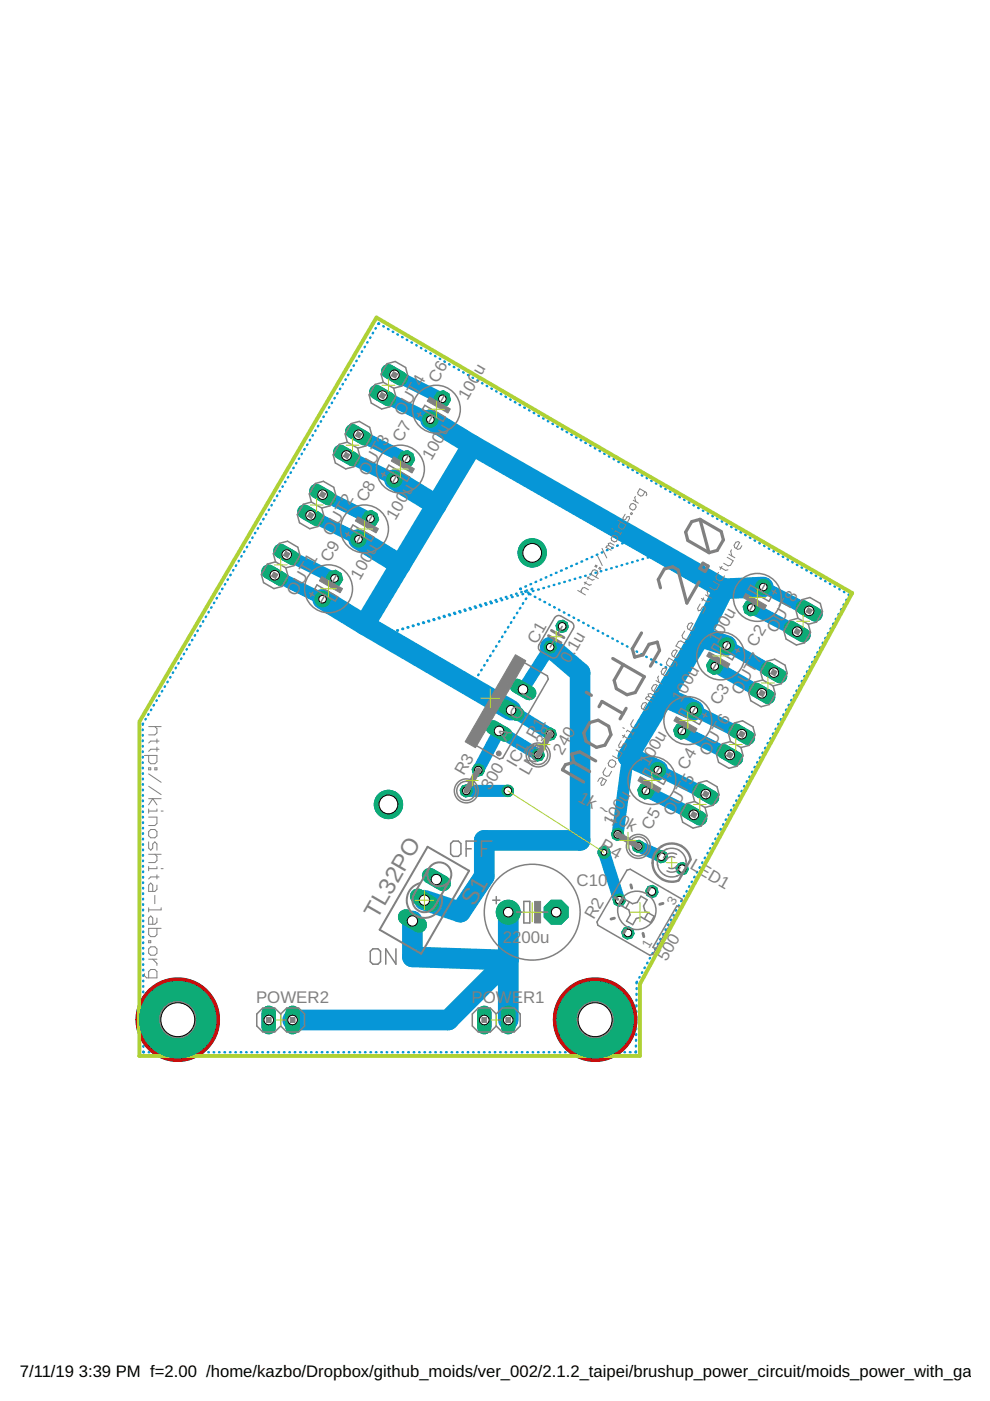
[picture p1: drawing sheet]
<svg xmlns="http://www.w3.org/2000/svg" width="210mm" height="297mm" viewBox="0 0 210 297" stroke-linecap="round" stroke-linejoin="round" font-family="sans-serif">
<defs><g id="words">
<g font-size="5" fill="#808080">
<text x="80" y="195" transform="rotate(-60 80 195)">TL32PO</text>
<text x="100.6" y="192.3" transform="rotate(-60 100.6 192.3)">S1</text>
</g>
<g font-size="3.6" fill="#808080">
<text x="92.7" y="81.3" transform="rotate(-60 92.7 81.3)">C6</text>
<text x="85.6" y="88.5" transform="rotate(-60 85.6 88.5)">OUT4</text>
<text x="99.1" y="85" transform="rotate(-60 99.1 85)">10 u</text>
<text x="85.1" y="94" transform="rotate(-60 85.1 94)">C7</text>
<text x="78" y="101.2" transform="rotate(-60 78 101.2)">OUT3</text>
<text x="91.5" y="97.7" transform="rotate(-60 91.5 97.7)">10 u</text>
<text x="77.5" y="106.7" transform="rotate(-60 77.5 106.7)">C8</text>
<text x="70.3" y="113.9" transform="rotate(-60 70.3 113.9)">OUT2</text>
<text x="83.9" y="110.4" transform="rotate(-60 83.9 110.4)">10 u</text>
<text x="69.9" y="119.4" transform="rotate(-60 69.9 119.4)">C9</text>
<text x="76.3" y="123.1" transform="rotate(-60 76.3 123.1)">10 u</text>
<text x="62.7" y="126.6" transform="rotate(-60 62.7 126.6)">OUT1</text>
<text x="113.7" y="136.7" transform="rotate(-60 113.7 136.7)">C1</text>
<text x="152.2" y="136.6" transform="rotate(-60 152.2 136.6)">10 u</text>
<text x="160.3" y="137.3" transform="rotate(-60 160.3 137.3)">C2</text>
<text x="164.5" y="134.4" transform="rotate(-60 164.5 134.4)">OUT8</text>
<text x="120.8" y="140.7" transform="rotate(-60 120.8 140.7)">0.1u</text>
<text x="144.4" y="149" transform="rotate(-60 144.4 149)">10 u</text>
<text x="152.5" y="149.7" transform="rotate(-60 152.5 149.7)">C3</text>
<text x="157" y="147.5" transform="rotate(-60 157 147.5)">OUT7</text>
<text x="109.9" y="153" transform="rotate(-60 109.9 153)">O I</text>
<text x="107.4" y="157.3" transform="rotate(-60 107.4 157.3)">A</text>
<text x="116.5" y="156.7" transform="rotate(-60 116.5 156.7)">8</text>
<text x="119.2" y="160.2" transform="rotate(-60 119.2 160.2)">240</text>
<text x="150.2" y="160.6" transform="rotate(-60 150.2 160.6)">OUT6</text>
<text x="98.3" y="164.5" transform="rotate(-60 98.3 164.5)">R3</text>
<text x="104" y="167.8" transform="rotate(-60 104 167.8)">30</text>
<text x="109.3" y="162.9" transform="rotate(-60 109.3 162.9)">IC1 R1</text>
<text x="112.1" y="164.5" transform="rotate(-60 112.1 164.5)">LM3</text>
<text x="137.5" y="162.7" transform="rotate(-60 137.5 162.7)">10 u</text>
<text x="145.5" y="163.5" transform="rotate(-60 145.5 163.5)">C4</text>
<text x="122.4" y="169.7" transform="rotate(30 122.4 169.7)">1k ~ 10k</text>
<text x="142.6" y="173.3" transform="rotate(-60 142.6 173.3)">OUT5</text>
<text x="127" y="179.9" transform="rotate(30 127 179.9)">R4</text>
<text x="129.9" y="175.4" transform="rotate(-60 129.9 175.4)">10 u</text>
<text x="137.9" y="176.2" transform="rotate(-60 137.9 176.2)">C5</text>
<text x="146.1" y="184.1" transform="rotate(30 146.1 184.1)">LED1</text>
<text x="122.2" y="187.9">C10</text>
<text x="125.9" y="195.1" transform="rotate(-60 125.9 195.1)">R2</text>
<text x="106.6" y="199.9">2</text>
<text x="108.6" y="199.9">200u</text>
<text x="141.3" y="203.9" transform="rotate(-60 141.3 203.9)">50</text>
<text x="54.3" y="212.6">POWER2</text>
<text x="100" y="212.6">POW</text>
<text x="108.5" y="212.6">ER1</text>
</g>
<g font-size="3.5">
<text x="4.2" y="291.8">7/11/19</text>
<text x="16.7" y="291.8">3:39 PM f=2.00 /home/kazbo/Dropbox/github_moids/ver_002/2.1.2_taipei/brushup_power_circuit/moids_power_with_garba</text>
</g>
<g font-size="2.8" fill="#808080">
<text x="142.9" y="192" transform="rotate(-60 142.9 192)">3</text>
<text x="137.6" y="201.3" transform="rotate(-60 137.6 201.3)">1</text>
</g>
</g></defs>
<path d="M78.5 201.7l.6-.5h1l.6 .5v2.2l-.6 .5h-1l-.6-.5zM83.9 201.2v3.2l-2.1-3.2v3.2" fill="none" stroke="#808080" stroke-width=".32"/>
<g fill="#0696d7" stroke="#0696d7" stroke-width=".21">
<path d="M120.1 209.7a8.9 8.9 0 0 1 13.8 2.2 8.9 8.9 0 0 1-5.5 12.9 8.9 8.9 0 0 1-11.1-8.6h5.6a3.3 3.3 0 0 1 4.8-2.9 3.3 3.3 0 0 1 .3 5.6 3.3 3.3 0 0 1-5.1-2.3v-.4h-5.6a8.9 8.9 0 0 1 2.8-6.5z" fill-rule="evenodd"/>
<path d="M31.6 209.7a8.9 8.9 0 0 1 13.8 2.2 8.9 8.9 0 0 1-5.5 12.9 8.9 8.9 0 0 1-11.1-8.6h5.6a3.3 3.3 0 0 1 4.8-2.9 3.3 3.3 0 0 1 .4 5.7 3.3 3.3 0 0 1-5.2-2.4v-.4h-5.6a8.9 8.9 0 0 1 2.8-6.5z" fill-rule="evenodd"/>
<path d="M120.6 210.3a8.1 8.1 0 0 1 12.7 2 8.1 8.1 0 0 1-5.1 11.8 8.1 8.1 0 0 1-10.2-7.9h4.1a4.1 4.1 0 0 1 5.8-3.7 4.1 4.1 0 0 1 .8 6.9 4.1 4.1 0 0 1-6.5-2.3l-.1-.9h-4.1a8.2 8.2 0 0 1 2.6-5.9z" fill-rule="evenodd"/>
<path d="M32.1 210.3a8.1 8.1 0 0 1 12.7 2 8.1 8.1 0 0 1-5.1 11.8 8.1 8.1 0 0 1-10.1-7.9h4a4.1 4.1 0 0 1 6-3.5 4.1 4.1 0 0 1 .3 6.9 4.1 4.1 0 0 1-6.2-2.9l-.1-.5h-4a8 8 0 0 1 2.5-5.9z" fill-rule="evenodd"/>
</g>
<g fill="none" stroke="#0696d7" stroke-width="2.5">
<path d="M83.6 79.5l10.2 5.1M73.5 96.6l10.1 5.1M76 92.2l10.2 5.1M81.1 83.9l10.1 5.1M60.8 117.6l10.1 5M65.8 109.3l10.2 5M68.4 104.9l10.1 5.1M58.3 122l10.1 5M116.6 137.2l-5.7 9M154.1 136.9l10 5.7M159.3 128.9l9.7 5M161.8 124.5l9.8 5"/>
<path d="M108.4 150.6l8.2 5.1M144.6 155l10.1 5.1M147.1 150.6l10.2 5.1M151.5 141.3l10 5.7M98.9 167.7h8.8M114.1 160.1l-8.3-5.1-4.4 8.3M133.1 160.4l-2.1 16.5M135.3 179.5l4.9 2.1M136.9 167.7l10.2 5.1M139.5 163.3l10.1 5.1M128.1 180.7l3.2 10.2"/>
</g>
<g fill="none" stroke="#0696d7" stroke-width=".51">
<path d="M73.9 79.4l-.1 .1M74.5 78.4l-.1 .1M75 77.5v.1M75.6 76.5l-.1 .1M76.2 75.5l-.1 .1M76.8 74.5l-.1 .1M77.4 73.5l-.1 .1M77.9 72.5v.1M78.5 71.5v.1M79.1 70.5l-.1 .2M79.7 69.6l-.1 .1M80.4 68.6l-.2 .1"/>
<path d="M81.3 69.2h.1M82.3 69.7l.1 .1M83.2 70.3l.2 .1M84.2 70.9l.2 .1M85.2 71.5h.2M86.2 72l.2 .1M87.2 72.6l.2 .1M88.2 73.2l.1 .1M89.2 73.8h.1M90.2 74.3l.1 .1M91.2 74.9l.1 .1M92.2 75.5h.1"/>
<path d="M93.2 76.1h.1M94.2 76.6l.1 .1M95.2 77.2l.1 .1M96.2 77.8l.1 .1M97.2 78.4h.1M98.2 78.9l.1 .1M99.2 79.5l.1 .1M62.3 99.2l-.1 .1M62.8 98.2v.1M63.4 97.2v.1M64 96.2l-.1 .1M64.6 95.2l-.1 .1"/>
<path d="M65.2 94.2l-.1 .1M65.7 93.2v.1M66.3 92.3v.1M66.9 91.3l-.1 .1M67.5 90.3l-.1 .1M68.1 89.3l-.1 .1M68.6 88.3v.1M69.2 87.3v.1M69.8 86.3l-.1 .1M70.4 85.3l-.1 .2M71 84.4l-.1 .1M71.6 83.4l-.1 .1"/>
<path d="M72.1 82.4v.1M72.7 81.4l-.1 .1M73.3 80.4l-.1 .1M96.9 99.3l-.1 .1M97.5 98.3l-.1 .1M98.2 97.3l-.1 .2M98.8 96.3l-.1 .2M99.5 95.4l-.1 .1M100.2 80.1h.1M100.3 94.4l-.2 .1M101.2 95h.1M101.2 80.6l.1 .1"/>
<path d="M102.2 95.5l.1 .1M102.2 81.2l.1 .1M103.2 96.1l.1 .1M103.2 81.8l.1 .1M104.2 82.4h.1M104.2 96.6l.1 .1M105.2 83h.1M105.2 97.2l.1 .1M106.2 83.5l.1 .1M106.2 97.8l.1 .1M107.2 84.1l.1 .1M107.2 98.4h.2"/>
<path d="M108.2 84.7l.1 .1M108.2 98.9l.2 .1M109.2 85.3h.1M109.2 99.5l.2 .1M110.2 85.8l.1 .1M111.1 86.4l.2 .1M112.2 87h.1M113.2 87.5l.1 .1M114.2 88.1l.1 .1M115.1 88.7l.2 .1M116.1 89.3h.1M117.1 89.9h.1"/>
<path d="M118.1 90.4l.2 .1M119.1 91l.2 .1M120.1 91.6l.1 .1M121.1 92.2h.1M122.1 92.7l.1 .1M123.1 93.3l.1 .1M124.1 93.9h.1M125.1 94.4l.1 .1M126.1 95l.1 .1M127.1 95.6l.1 .1M128.1 96.2h.1M129.1 96.8h.1"/>
<path d="M130.1 97.3l.1 .1M131.1 97.9l.1 .1M132.1 98.5h.1M133.1 99l.1 .1M134.1 99.6l.1 .1M50.1 119.9l-.1 .1M50.7 118.9l-.1 .1M51.2 117.9v.1M51.8 116.9v.1M52.4 115.9l-.1 .1M53 114.9l-.1 .2M53.6 114l-.1 .1"/>
<path d="M54.1 113v.1M54.7 112v.1M55.3 111l-.1 .1M55.9 110l-.1 .1M56.5 109l-.1 .1M57 108v.1M57.6 107.1v.1M58.2 106.1l-.1 .1M58.8 105.1l-.1 .1M59.4 104.1l-.1 .1M59.9 103.1v.1M60.5 102.1v.1"/>
<path d="M61.1 101.1l-.1 .1M61.7 100.1l-.1 .2M83.2 119.8l-.1 .2M83.8 118.9l-.1 .1M84.5 117.9l-.1 .1M85.1 116.9l-.1 .1M85.8 115.9l-.1 .1M86.4 114.9l-.1 .2M87.1 113.9l-.1 .2M87.7 113v.1M88.4 112l-.1 .1M89 111v.1"/>
<path d="M89.7 110l-.1 .2M90.4 109.1l-.1 .1M91 108.1l-.1 .1M91.7 107.1l-.1 .1M92.3 106.1l-.1 .2M93 105.1l-.1 .2M93.6 104.2l-.1 .1M94.3 103.2l-.1 .1M94.9 102.2l-.1 .1M95.6 101.2l-.1 .2M96.2 100.2l-.1 .2M110.3 100.1h.1"/>
<path d="M111.3 100.6l.1 .1M112.3 101.2l.1 .1M113.3 101.8l.1 .1M114.3 102.3l.1 .1M115.3 102.9l.1 .1M116.3 103.5l.2 .1M117.3 104.1h.2M118.4 104.6l.1 .1M119.4 105.2l.1 .1M120.4 105.8h.1M121.3 120h-.2M121.4 106.3l.1 .1"/>
<path d="M122.3 119.5l-.1 .1M122.4 106.9l.1 .1M123.4 107.5h.1M123.4 119l-.1 .1M124.4 108.1h.2M124.5 118.5l-.1 .1M125.5 108.6l.1 .1M125.6 118l-.2 .1M126.5 109.2l.1 .1M126.7 117.6h-.2M127.5 109.7l.1 .1M127.7 117.1l-.1 .1"/>
<path d="M128.5 110.3l.1 .1M128.8 116.6l-.1 .1M129.5 110.9l.1 .1M129.9 116.1l-.1 .1M130.5 111.5h.1M131 115.7h-.2M131.5 112l.2 .1M131.9 119.8h-.1M132.1 115.2h-.2M132.5 112.6l.2 .1M133 114.8h.3M133 119.5h-.1"/>
<path d="M133.5 113.2h.2M134.1 119.2h-.1M134.2 115.2l.2 .1M134.6 113.7l.1 .1M135.1 100.2l.1 .1M135.2 118.9h-.1M135.3 115.8h.1M135.6 114.3l.1 .1M136.1 100.8h.1M136.3 118.5l-.1 .1M136.3 116.3l.2 .1M136.6 114.9l.1 .1"/>
<path d="M137.1 101.3l.1 .1M137.4 116.8l.1 .1M137.5 118.2h-.2M137.6 115.4l.1 .1M138.1 101.9l.1 .1M138.5 117.3l.1 .1M138.6 117.9h-.2M138.6 116l.1 .1M139.1 102.5l.1 .1M139.5 117.9h.2M139.6 116.6l.1 .1M139.7 117.6h-.2"/>
<path d="M140.1 103.1h.1M140.6 118.4l.1 .1M140.6 117.2h.2l-.2 .1M141.1 103.7h.1M141.6 118.9l.2 .1M142 104.2l.2 .1M142.7 119.5h.2M143 104.8l.2 .1M143.8 120l.1 .1M144 105.4h.2M145 105.9l.2 .1M146 106.5l.2 .1"/>
<path d="M147 107.1l.2 .1M148 107.7h.1M149 108.2l.1 .1M150 108.8l.1 .1M151 109.4l.1 .1M152 110h.1M153 110.5l.1 .1M154 111.1l.1 .1M155 111.7l.1 .1M156 112.3h.1M157 112.8l.1 .1M158 113.4l.1 .1"/>
<path d="M159 114l.1 .1M160 114.6h.1M161 115.1l.1 .1M162 115.7l.1 .1M163 116.3l.1 .1M164 116.9h.1M165 117.4l.1 .1M166 118l.1 .1M167 118.6l.1 .1M168 119.2h.1M169 119.7l.1 .1M38.5 139.6l-.1 .1"/>
<path d="M39 138.6v.1M39.6 137.6v.1M40.2 136.6l-.1 .2M40.8 135.7l-.1 .1M41.4 134.7l-.1 .1M41.9 133.7v.1M42.5 132.7v.1M43.1 131.7l-.1 .1M43.7 130.7l-.1 .1M44.3 129.7l-.1 .2M44.9 128.8l-.1 .1M45.4 127.8v.1"/>
<path d="M46 126.8l-.1 .1M46.6 125.8l-.1 .1M47.2 124.8l-.1 .1M47.8 123.8l-.1 .1M48.3 122.8v.1M48.9 121.9l-.1 .1M49.5 120.9l-.1 .1M79.8 126.1v.2M79.8 127.3v.3M79.8 128.6v.2M79.8 129.8v.2M79.8 131.1v.2"/>
<path d="M79.8 132.3v.2M79.8 133.5v.3M79.8 134.8v.2M79.8 135l.2 .1M79.9 124.7l-.1 .4M79.9 135h-.1M80.6 123.7l-.1 .2M80.9 135.5l.1 .1M81.1 134.6l-.2 .1M81.2 122.8l-.1 .1M81.9 121.8l-.1 .1M81.9 136.1h.2"/>
<path d="M82.1 134.3h-.1M82.2 134.3l-.2 .1M82.5 120.8l-.1 .1M83 136.6l.2 .1M83.2 134h-.1M83.3 134h-.2M84.1 137.1l.1 .1M84.3 133.6h-.1M84.4 133.7h-.2M85.1 137.7h.2M85.4 133.3h-.1M85.5 133.3l-.2 .1"/>
<path d="M86.2 138.2l.1 .1M86.5 132.9l-.1 .1M86.6 133l-.1 .1M87.2 138.7l.2 .1M87.6 132.6l-.1 .1M87.7 132.7l-.1 .1M88.3 139.3h.2M88.7 132.3h-.1M88.8 132.4h-.1M89.4 139.8h.1M89.8 131.9l-.1 .1M89.9 132.1h-.1"/>
<path d="M90.9 131.6h-.1M91 131.7l-.1 .1M92 131.3h-.1M92.1 131.4l-.1 .1M93.1 130.9l-.1 .1M93.2 131.1h-.1M94.2 130.6h-.1M94.3 130.8h-.1M95.3 130.2l-.1 .1M95.4 130.5h-.1M96.4 129.9h-.1M96.5 130.1l-.1 .1"/>
<path d="M97.5 129.6h-.1M97.6 129.8h-.1M98.6 129.2l-.1 .1M98.7 129.5h-.1M99.7 128.9h-.2M99.9 129.2h-.2M100.8 128.6h-.2M101 128.8l-.2 .1M101.9 128.2h-.2M102.1 128.5h-.2M103 127.9h-.2M103.2 128.2h-.2"/>
<path d="M103.4 140l-.1 .1M104 139l-.1 .1M104.1 127.6h-.2M104.3 127.9h-.2M104.6 138l-.1 .1M105.2 127.2l-.2 .1M105.3 136.9l-.1 .2M105.4 127.6h-.1M105.9 135.9l-.1 .2M106.3 126.9h-.2M106.5 127.2l-.1 .1M106.5 134.9l-.1 .2"/>
<path d="M107.2 133.9l-.1 .2M107.4 126.5l-.2 .1M107.6 126.9h-.1M107.8 132.9l-.1 .2M108.4 131.9l-.1 .2M108.5 126.2h-.2M108.7 126.6h-.1M109.1 130.9l-.1 .1M109.5 125.9h-.1M109.7 129.9l-.1 .1M109.8 126.3h-.1M110.3 128.9l-.1 .1"/>
<path d="M110.4 124.8h-.1l.1 .1M110.6 125.5l-.1 .1M110.9 125.9l-.1 .1M110.9 127.9l-.1 .1M111.3 125.4l.2 .1M111.5 124.3l-.1 .1M111.6 126.9l-.1 .1M111.7 125.2h-.1M112 125.6h-.1M112.2 125.9l-.1 .1M112.4 126h.1M112.6 123.8l-.1 .1"/>
<path d="M112.7 124.9l.1-.1-.1 .2M113.1 125.3h-.1M113.4 126.5l.1 .1M113.7 123.3l-.2 .1M114.2 125h-.1M114.4 127.1h.1M114.8 122.9h-.2M115.3 124.7h-.1M115.4 127.6l.2 .1M115.8 122.4h-.1M116.4 124.3l-.1 .1M116.5 128.2h.1"/>
<path d="M116.9 121.9l-.1 .1M117.5 128.7l.1 .1M117.5 124h-.1M118 121.4l-.1 .1M118.5 129.3h.1M118.7 123.7h-.2M119.1 120.9l-.2 .1M119.5 129.8l.2 .1M119.8 123.4h-.2M120.2 120.5h-.2M120.6 130.4l.1 .1M120.9 123l-.2 .1"/>
<path d="M121.6 130.9l.1 .1M122 122.7h-.2M122.6 131.5l.2 .1M123.1 122.4h-.2M123.7 132l.1 .1M124.2 122.1h-.1M124.7 132.6l.1 .1M125.3 121.8h-.1M125.7 133.1l.1 .1M126.4 121.4l-.1 .1M126.7 133.7l.2 .1M127.5 121.1h-.1"/>
<path d="M127.8 134.3h.1M128.6 120.8h-.1M128.8 134.8l.1 .1M129.7 120.5h-.1M129.8 135.4h.1M130.8 120.1l-.1 .1M130.9 135.9l.1 .1M131.9 136.5h.1M132.9 137l.1 .1M133.9 137.6h.1M135 138.1l.1 .1M136 138.7h.1"/>
<path d="M137 139.2l.1 .1M138 139.8h.2M144.8 120.5l.2 .1M145.2 139.4l-.1 .1M145.8 138.3l-.1 .2M145.9 121.1h.1M146.3 137.3v.1M146.9 136.2v.2M146.9 121.6l.2 .1M147.5 135.2l-.1 .2M148 122.1l.1 .1M148.1 134.2l-.1 .1"/>
<path d="M148.7 133.1l-.1 .2M149.1 122.6l.1 .1M149.3 132.1l-.1 .1M149.9 131.1l-.1 .1M150.1 123.2l.2 .1M150.5 130l-.1 .2M151.1 129l-.1 .2M151.2 123.7l.1 .1M151.7 128l-.1 .1M152.3 124.2l.1 .1M152.3 126.9l-.1 .2M152.9 125.9l-.1 .1"/>
<path d="M153.3 124.8h.2l-.1 .2M169.9 120.3l.2 .1M170.9 120.9h.2M171.9 121.5h.2M172.8 139.3l-.1 .1M172.9 122l.2 .1M173.4 138.3l-.1 .1M173.9 122.6l.2 .1M173.9 137.3v.1M174.5 136.2l-.1 .2M174.9 123.2l.1 .1M175 135.2v.2"/>
<path d="M175.6 134.2l-.1 .1M175.9 123.8h.1M176.1 133.2v.1M176.7 132.2l-.1 .1M176.9 124.3l.1 .1M177.2 131.2v.1M177.8 130.2l-.1 .1M177.9 124.9l.1 .1M178.4 129.2l-.1 .1M178.9 125.5l.1 .1M178.9 128.1v.2M179.5 127.1l-.1 .2"/>
<path d="M179.9 126.1l.1 .2M30.3 154.7v.1M30.3 155.8v.2M30.3 157v.1M30.3 158.2v.1M30.3 159.3v.1M30.3 153.4v.3M30.9 152.4l-.1 .1M31.5 151.4l-.1 .2M32.1 150.5l-.1 .1M32.6 149.5v.1M33.2 148.5v.1"/>
<path d="M33.8 147.5l-.1 .1M34.4 146.5l-.1 .1M35 145.5l-.1 .1M35.6 144.5l-.1 .2M36.1 143.6v.1M36.7 142.6l-.1 .1M37.3 141.6l-.1 .1M37.9 140.6l-.1 .1M90.4 140.3l.2 .1M91.5 140.8l.2 .1M92.6 141.4l.1 .1M93.6 141.9l.2 .1"/>
<path d="M94.7 142.4l.1 .1M95.7 143h.2M96.8 143.5l.2 .1M97.9 144l.1 .1M98.9 144.5l.2 .1M100.2 145l-.1 .2-.1-.1M100.9 144l-.1 .1M101.5 143l-.1 .2M102.1 142l-.1 .1M102.7 141v.1M139.1 140.3l.1 .1M140.1 140.9l.1 .1"/>
<path d="M141.1 141.4l.1 .1M142.1 142l.2 .1M143.4 142.5l-.1 .1h-.1M144 141.4l-.1 .2M144.6 140.4l-.1 .1M161.7 159.6l-.1 .1M162.3 158.5l-.1 .2M162.8 157.5v.1M163.4 156.5l-.1 .1M163.9 155.5v.1M164.5 154.5l-.1 .1M165 153.5v.1"/>
<path d="M165.6 152.5l-.1 .1M166.2 151.4l-.1 .2M166.7 150.4l-.1 .2M167.3 149.4l-.1 .1M167.8 148.4l-.1 .1M168.4 147.4l-.1 .1M168.9 146.4v.1M169.5 145.4l-.1 .1M170 144.4v.1M170.6 143.3l-.1 .2M171.2 142.3l-.1 .2M171.7 141.3l-.1 .1"/>
<path d="M172.3 140.3l-.1 .1M30.3 160.5v.1M30.3 161.6v.2M30.3 162.8v.1M30.3 173.2v.1M30.3 163.9v.2M30.3 165.1v.1M30.3 166.2v.2M30.3 167.4v.2M30.3 168.6v.1M30.3 169.7v.2M30.3 170.9v.1"/>
<path d="M30.3 172v.2M30.3 174.3v.2M30.3 175.5v.1M30.3 176.7v.1M30.3 177.8v.2M30.3 179v.1M150.6 179.8l-.1 .1M151.2 178.8l-.1 .1M151.7 177.8l-.1 .1M152.3 176.8l-.1 .1M152.8 175.7v.2M153.4 174.7l-.1 .2"/>
<path d="M153.9 173.7v.1M154.5 172.7l-.1 .1M155 171.7v.1M155.6 170.7l-.1 .1M156.1 169.7v.1M156.7 168.7l-.1 .1M157.3 167.7l-.1 .1M157.8 166.6v.2M158.4 165.6l-.1 .2M158.9 164.6v.1M159.5 163.6l-.1 .1M160 162.6v.1"/>
<path d="M160.6 161.6l-.1 .1M161.1 160.6v.1M30.3 180.1v.2M30.3 181.3v.1M30.3 182.5v.1M30.3 183.6v.1M30.3 184.8v.1M30.3 185.9v.2M30.3 187.1v.1M30.3 188.2v.2M30.3 189.4v.1M30.3 190.6v.1"/>
<path d="M30.3 191.7v.2M30.3 192.9v.1M30.3 194v.2M30.4 195.2v.1M30.4 196.3v.2M30.4 197.5v.1M30.4 198.6v.2M30.4 199.8v.2M140.1 199.1l-.1 .1M140.6 198l-.1 .2M141.2 197l-.1 .1M141.7 196l-.1 .1"/>
<path d="M142.3 195l-.1 .1M142.8 194v.1M143.4 193l-.1 .1M143.9 192v.1M144.5 190.9l-.1 .2M145.1 189.9l-.1 .2M145.6 188.9l-.1 .1M146.2 187.9l-.1 .1M146.7 186.9l-.1 .1M147.3 185.9l-.1 .1M147.8 184.9v.1M148.4 183.9l-.1 .1"/>
<path d="M148.9 182.8v.2M149.5 181.8l-.1 .1M150.1 180.8l-.1 .1M30.4 201v.1M30.4 202.1v.2M30.4 203.3v.1M30.4 204.4v.2M30.4 205.6v.1M30.4 206.8v.1M30.4 207.9v.1M30.4 209.1v.1M30.4 210.2v.2"/>
<path d="M30.4 211.4v.1M30.4 212.5v.2M30.4 213.7v.1M30.4 214.9v.1M30.4 216v.2M30.4 217.2v.1M30.4 218.3v.2M30.4 219.5v.1M134.9 218v.2M134.9 219.2v.3M134.9 216.8v.2M134.9 214.4v.2"/>
<path d="M134.9 215.6v.2M134.9 211.9v.2M134.9 213.1v.3M135 210.7v.2M135 209.5v.2M135 208.2v.3M135.6 207.2v.1M136.2 206.1l-.1 .2M136.7 205.1v.2M137.3 204.1l-.1 .1M137.8 203.1v.1M138.4 202.1l-.1 .1"/>
<path d="M138.9 201.1v.1M139.5 200.1l-.1 .1M30.4 222.9l.1 .2M30.4 220.6v.2M30.4 221.8v.1M31.5 223.1h.2M32.7 223.1h.1M33.8 223.1h.2M35 223.1h.1M36.1 223.1h.2M37.3 223.1h.1M38.4 223.1h.1"/>
<path d="M39.6 223.1h.1M40.7 223.1h.2M41.9 223.1h.1M43 223.1h.1M44.2 223.1h.1M45.3 223.1h.1M46.4 223.1h.2M47.6 223.1h.1M48.7 223.1h.2M49.9 223.1h.1M51 223.1h.2M52.2 223.1h.1"/>
<path d="M53.3 223.1h.1M54.5 223.1h.1M55.6 223.1h.2M56.8 223.1h.1M57.9 223.1h.1M59.1 223.1h.1M60.2 223.1h.1M61.3 223.1h.2M62.5 223.1h.1M63.6 223.1h.2M64.8 223.1h.1M65.9 223.1h.2"/>
<path d="M67.1 223.1h.1M68.2 223.1h.1M69.4 223.1h.1M70.5 223.1h.2M71.7 223.1h.1M72.8 223.1h.1M74 223.1h.1M75.1 223.1h.1M76.2 223.1h.2M77.4 223.1h.1M78.5 223.1h.2M79.7 223.1h.1"/>
<path d="M80.8 223.1h.2M82 223.1h.1M83.1 223.1h.1M84.3 223.1h.1M85.4 223.1h.1M86.6 223.1h.1M87.7 223.1h.1M88.9 223.1h.1M90 223.1h.1M91.1 223.1h.2M92.3 223.1h.1M93.4 223.1h.2"/>
<path d="M94.6 223.1h.1M95.7 223.1h.2M96.9 223.1h.1M98 223.1h.1M99.2 223.1h.1M100.3 223.1h.1M101.5 223.1h.1M102.6 223.1h.1M103.8 223.1h.1M104.9 223.1h.1M106 223.1h.2M107.2 223.1h.1"/>
<path d="M108.3 223.1h.2M109.5 223.1h.1M110.6 223.1h.2M111.8 223.1h.1M112.9 223.1h.2M114.1 223.1h.1M115.2 223.1h.1M116.4 223.1h.1M117.5 223.1h.1M118.7 223.1h.1M119.8 223.1h.1M120.9 223.1h.2"/>
<path d="M122.1 223.1h.1M123.2 223.1h.2M124.4 223.1h.1M125.5 223.1h.2M126.7 223.1h.1M127.8 223.1h.2M129 223.1h.1M130.1 223.1h.1M131.3 223.1h.1M132.4 223.1h.1M133.5 223.1h.2M134.8 221.7v.2"/>
<path d="M134.8 222.9l-.1 .2M134.9 220.5v.2"/>
</g>
<g fill="none" stroke="#0696d7" stroke-width="4.4">
<path d="M91.2 89l8.9 5.4M100.1 94.4l-22.8 38.1M100.1 94.4l53.4 30.4M76 114.3l8.9 5.5M83.6 101.7l8.9 5.4M68.4 127l8.9 5.5M77.3 132.5l31.1 18.1M116.6 137.2l6.4 5.4v35.6h-20.3v7.6l-5.1 7.6-7.6-2.5M148.4 135l-7.6 12.7M148.4 135l5.7 1.9M153.5 124.8l-5.1 10.2M161.8 124.5l-8.3 .3"/>
<path d="M140.8 147.7l-7.7 12.7 6.4 2.9M140.8 147.7l6.3 2.9M87.4 195.3v7.6l20.4 .7-12.7 12.7h-33.1M107.8 193.4v22.9"/>
</g>
<path d="M104.5 154.2l2.6 1.5" fill="none" stroke="#0dab76" stroke-width="3"/>
<circle cx="105.8" cy="155" r="1.02" fill="#fff" stroke="#000" stroke-width=".21"/>
<path d="M107 149.8l2.7 1.5" fill="none" stroke="#0dab76" stroke-width="3"/>
<circle cx="108.4" cy="150.6" r="1.02" fill="#fff" stroke="#000" stroke-width=".21"/>
<path d="M109.6 145.4l2.6 1.5" fill="none" stroke="#0dab76" stroke-width="3"/>
<circle cx="110.9" cy="146.2" r="1.02" fill="#fff" stroke="#000" stroke-width=".21"/>
<circle cx="116.7" cy="137.2" r="1.33" fill="#0dab76" stroke="#0dab76" stroke-width=".21"/>
<circle cx="116.6" cy="137.2" r=".8" fill="#fff" stroke="#000" stroke-width=".21"/>
<circle cx="119.2" cy="132.8" r="1.33" fill="#0dab76" stroke="#0dab76" stroke-width=".21"/>
<circle cx="119.2" cy="132.8" r=".8" fill="#fff" stroke="#000" stroke-width=".21"/>
<circle cx="114.1" cy="160.1" r="1.33" fill="#0dab76" stroke="#0dab76" stroke-width=".21"/>
<circle cx="114.1" cy="160.1" r=".8" fill="#fff" stroke="#000" stroke-width=".21"/>
<circle cx="116.7" cy="155.7" r="1.33" fill="#0dab76" stroke="#0dab76" stroke-width=".21"/>
<circle cx="116.6" cy="155.7" r=".8" fill="#fff" stroke="#000" stroke-width=".21"/>
<circle cx="133.1" cy="197.8" r="1.33" fill="#0dab76" stroke="#0dab76" stroke-width=".21"/>
<circle cx="133.1" cy="197.8" r=".8" fill="#fff" stroke="#000" stroke-width=".21"/>
<circle cx="138.2" cy="189" r="1.33" fill="#0dab76" stroke="#0dab76" stroke-width=".21"/>
<circle cx="138.2" cy="189" r=".8" fill="#fff" stroke="#000" stroke-width=".21"/>
<circle cx="131.3" cy="190.9" r="1.33" fill="#0dab76" stroke="#0dab76" stroke-width=".21"/>
<circle cx="131.3" cy="190.9" r=".8" fill="#fff" stroke="#000" stroke-width=".21"/>
<circle cx="98.9" cy="167.7" r="1.33" fill="#0dab76" stroke="#0dab76" stroke-width=".21"/>
<circle cx="98.9" cy="167.7" r=".8" fill="#fff" stroke="#000" stroke-width=".21"/>
<circle cx="101.4" cy="163.3" r="1.33" fill="#0dab76" stroke="#0dab76" stroke-width=".21"/>
<circle cx="101.4" cy="163.3" r=".8" fill="#fff" stroke="#000" stroke-width=".21"/>
<circle cx="135.3" cy="179.4" r="1.33" fill="#0dab76" stroke="#0dab76" stroke-width=".21"/>
<circle cx="135.3" cy="179.5" r=".8" fill="#fff" stroke="#000" stroke-width=".21"/>
<circle cx="131" cy="176.9" r="1.33" fill="#0dab76" stroke="#0dab76" stroke-width=".21"/>
<circle cx="131" cy="176.9" r=".8" fill="#fff" stroke="#000" stroke-width=".21"/>
<circle cx="140.2" cy="181.6" r="1.33" fill="#0dab76" stroke="#0dab76" stroke-width=".21"/>
<circle cx="140.2" cy="181.6" r=".8" fill="#fff" stroke="#000" stroke-width=".21"/>
<circle cx="144.6" cy="184.2" r="1.33" fill="#0dab76" stroke="#0dab76" stroke-width=".21"/>
<circle cx="144.6" cy="184.2" r=".8" fill="#fff" stroke="#000" stroke-width=".21"/>
<path d="M59.5 116.8l2.6 1.5" fill="none" stroke="#0dab76" stroke-width="3"/>
<circle cx="60.8" cy="117.6" r="1.02" fill="#fff" stroke="#000" stroke-width=".21"/>
<path d="M56.9 121.2l2.7 1.5" fill="none" stroke="#0dab76" stroke-width="3"/>
<circle cx="58.3" cy="122" r="1.02" fill="#fff" stroke="#000" stroke-width=".21"/>
<path d="M67.1 104.1l2.6 1.5" fill="none" stroke="#0dab76" stroke-width="3"/>
<circle cx="68.4" cy="104.9" r="1.02" fill="#fff" stroke="#000" stroke-width=".21"/>
<path d="M64.5 108.5l2.7 1.5" fill="none" stroke="#0dab76" stroke-width="3"/>
<circle cx="65.8" cy="109.3" r="1.02" fill="#fff" stroke="#000" stroke-width=".21"/>
<path d="M74.7 91.4l2.6 1.5" fill="none" stroke="#0dab76" stroke-width="3"/>
<circle cx="76" cy="92.2" r="1.02" fill="#fff" stroke="#000" stroke-width=".21"/>
<path d="M72.2 95.8l2.6 1.5" fill="none" stroke="#0dab76" stroke-width="3"/>
<circle cx="73.5" cy="96.6" r="1.02" fill="#fff" stroke="#000" stroke-width=".21"/>
<path d="M82.3 78.7l2.7 1.5" fill="none" stroke="#0dab76" stroke-width="3"/>
<circle cx="83.6" cy="79.5" r="1.02" fill="#fff" stroke="#000" stroke-width=".21"/>
<path d="M79.8 83.1l2.6 1.5" fill="none" stroke="#0dab76" stroke-width="3"/>
<circle cx="81.1" cy="83.9" r="1.02" fill="#fff" stroke="#000" stroke-width=".21"/>
<path d="M145.8 172l2.6 1.5" fill="none" stroke="#0dab76" stroke-width="3"/>
<circle cx="147.1" cy="172.8" r="1.02" fill="#fff" stroke="#000" stroke-width=".21"/>
<path d="M148.3 167.6l2.7 1.5" fill="none" stroke="#0dab76" stroke-width="3"/>
<circle cx="149.6" cy="168.4" r="1.02" fill="#fff" stroke="#000" stroke-width=".21"/>
<path d="M153.4 159.3l2.6 1.5" fill="none" stroke="#0dab76" stroke-width="3"/>
<circle cx="154.7" cy="160.1" r="1.02" fill="#fff" stroke="#000" stroke-width=".21"/>
<path d="M156 154.9l2.6 1.5" fill="none" stroke="#0dab76" stroke-width="3"/>
<circle cx="157.3" cy="155.7" r="1.02" fill="#fff" stroke="#000" stroke-width=".21"/>
<path d="M160.2 146.2l2.7 1.6" fill="none" stroke="#0dab76" stroke-width="3"/>
<circle cx="161.5" cy="147" r="1.02" fill="#fff" stroke="#000" stroke-width=".21"/>
<path d="M162.8 141.8l2.6 1.6" fill="none" stroke="#0dab76" stroke-width="3"/>
<circle cx="164.1" cy="142.6" r="1.02" fill="#fff" stroke="#000" stroke-width=".21"/>
<path d="M167.7 133.2l2.6 1.5" fill="none" stroke="#0dab76" stroke-width="3"/>
<circle cx="169" cy="133.9" r="1.02" fill="#fff" stroke="#000" stroke-width=".21"/>
<path d="M170.2 128.8l2.7 1.5" fill="none" stroke="#0dab76" stroke-width="3"/>
<circle cx="171.6" cy="129.5" r="1.02" fill="#fff" stroke="#000" stroke-width=".21"/>
<path d="M91.1 185.7l2.9 1.6" fill="none" stroke="#0dab76" stroke-width="3.3"/>
<circle cx="92.5" cy="186.5" r="1.1" fill="#fff" stroke="#000" stroke-width=".21"/>
<path d="M88.6 190l2.8 1.7" fill="none" stroke="#0dab76" stroke-width="3.3"/>
<circle cx="90" cy="190.9" r="1.1" fill="#fff" stroke="#000" stroke-width=".21"/>
<path d="M86 194.4l2.9 1.7" fill="none" stroke="#0dab76" stroke-width="3.3"/>
<circle cx="87.4" cy="195.3" r="1.1" fill="#fff" stroke="#000" stroke-width=".21"/>
<circle cx="159.3" cy="128.9" r="1.74" fill="#0dab76" stroke="#0dab76" stroke-width=".21"/>
<circle cx="159.3" cy="128.9" r=".8" fill="#fff" stroke="#000" stroke-width=".21"/>
<circle cx="161.8" cy="124.5" r="1.61" fill="#0dab76" stroke="#0dab76" stroke-width=".21"/>
<circle cx="161.8" cy="124.5" r=".8" fill="#fff" stroke="#000" stroke-width=".21"/>
<circle cx="151.5" cy="141.3" r="1.74" fill="#0dab76" stroke="#0dab76" stroke-width=".21"/>
<circle cx="151.5" cy="141.3" r=".8" fill="#fff" stroke="#000" stroke-width=".21"/>
<circle cx="154.1" cy="136.9" r="1.61" fill="#0dab76" stroke="#0dab76" stroke-width=".21"/>
<circle cx="154.1" cy="136.9" r=".8" fill="#fff" stroke="#000" stroke-width=".21"/>
<circle cx="144.6" cy="155" r="1.74" fill="#0dab76" stroke="#0dab76" stroke-width=".21"/>
<circle cx="144.6" cy="155" r=".8" fill="#fff" stroke="#000" stroke-width=".21"/>
<circle cx="147.1" cy="150.6" r="1.61" fill="#0dab76" stroke="#0dab76" stroke-width=".21"/>
<circle cx="147.1" cy="150.6" r=".8" fill="#fff" stroke="#000" stroke-width=".21"/>
<circle cx="137" cy="167.7" r="1.74" fill="#0dab76" stroke="#0dab76" stroke-width=".21"/>
<circle cx="136.9" cy="167.7" r=".8" fill="#fff" stroke="#000" stroke-width=".21"/>
<circle cx="139.5" cy="163.3" r="1.61" fill="#0dab76" stroke="#0dab76" stroke-width=".21"/>
<circle cx="139.5" cy="163.3" r=".8" fill="#fff" stroke="#000" stroke-width=".21"/>
<circle cx="93.8" cy="84.6" r="1.74" fill="#0dab76" stroke="#0dab76" stroke-width=".21"/>
<circle cx="93.8" cy="84.6" r=".8" fill="#fff" stroke="#000" stroke-width=".21"/>
<circle cx="91.2" cy="89" r="1.61" fill="#0dab76" stroke="#0dab76" stroke-width=".21"/>
<circle cx="91.2" cy="89" r=".8" fill="#fff" stroke="#000" stroke-width=".21"/>
<circle cx="86.2" cy="97.3" r="1.74" fill="#0dab76" stroke="#0dab76" stroke-width=".21"/>
<circle cx="86.2" cy="97.3" r=".8" fill="#fff" stroke="#000" stroke-width=".21"/>
<circle cx="83.6" cy="101.7" r="1.61" fill="#0dab76" stroke="#0dab76" stroke-width=".21"/>
<circle cx="83.6" cy="101.7" r=".8" fill="#fff" stroke="#000" stroke-width=".21"/>
<circle cx="78.5" cy="110" r="1.74" fill="#0dab76" stroke="#0dab76" stroke-width=".21"/>
<circle cx="78.5" cy="110" r=".8" fill="#fff" stroke="#000" stroke-width=".21"/>
<circle cx="76" cy="114.3" r="1.61" fill="#0dab76" stroke="#0dab76" stroke-width=".21"/>
<circle cx="76" cy="114.3" r=".8" fill="#fff" stroke="#000" stroke-width=".21"/>
<circle cx="70.9" cy="122.6" r="1.74" fill="#0dab76" stroke="#0dab76" stroke-width=".21"/>
<circle cx="70.9" cy="122.6" r=".8" fill="#fff" stroke="#000" stroke-width=".21"/>
<circle cx="68.4" cy="127" r="1.61" fill="#0dab76" stroke="#0dab76" stroke-width=".21"/>
<circle cx="68.4" cy="127" r=".8" fill="#fff" stroke="#000" stroke-width=".21"/>
<circle cx="107.8" cy="193.4" r="2.54" fill="#0dab76" stroke="#0dab76" stroke-width=".21"/>
<circle cx="107.8" cy="193.4" r="1.02" fill="#fff" stroke="#000" stroke-width=".21"/>
<circle cx="117.9" cy="193.4" r="2.75" fill="#0dab76" stroke="#0dab76" stroke-width=".21"/>
<circle cx="117.9" cy="193.4" r="1.02" fill="#fff" stroke="#000" stroke-width=".21"/>
<path d="M102.7 214.7v3.1" fill="none" stroke="#0dab76" stroke-width="3"/>
<circle cx="102.7" cy="216.3" r="1.02" fill="#fff" stroke="#000" stroke-width=".21"/>
<path d="M107.8 214.7v3.1" fill="none" stroke="#0dab76" stroke-width="3"/>
<circle cx="107.8" cy="216.3" r="1.02" fill="#fff" stroke="#000" stroke-width=".21"/>
<path d="M57 214.7v3.1" fill="none" stroke="#0dab76" stroke-width="3"/>
<circle cx="57" cy="216.3" r="1.02" fill="#fff" stroke="#000" stroke-width=".21"/>
<path d="M62 214.7v3.1" fill="none" stroke="#0dab76" stroke-width="3"/>
<circle cx="62" cy="216.3" r="1.02" fill="#fff" stroke="#000" stroke-width=".21"/>
<circle cx="112.8" cy="117.2" r="3" fill="#0dab76" stroke="#0dab76" stroke-width=".21"/>
<circle cx="112.8" cy="117.2" r="1.99" fill="#fff" stroke="#000" stroke-width=".21"/>
<circle cx="82.4" cy="170.6" r="3" fill="#0dab76" stroke="#0dab76" stroke-width=".21"/>
<circle cx="82.4" cy="170.6" r="1.99" fill="#fff" stroke="#000" stroke-width=".21"/>
<circle cx="128.1" cy="180.7" r="1.27" fill="#0dab76" stroke="#0dab76" stroke-width=".21"/>
<circle cx="128.1" cy="180.7" r=".59" fill="#fff" stroke="#000" stroke-width=".21"/>
<circle cx="107.7" cy="167.7" r="1.21" fill="#0dab76" stroke="#0dab76" stroke-width=".21"/>
<circle cx="107.7" cy="167.7" r=".8" fill="#fff" stroke="#000" stroke-width=".21"/>
<path d="M104.5 154.2l2.6 1.5" fill="none" stroke="#0dab76" stroke-width="3"/>
<circle cx="105.8" cy="155" r="1.02" fill="#fff" stroke="#000" stroke-width=".21"/>
<path d="M107 149.8l2.7 1.5" fill="none" stroke="#0dab76" stroke-width="3"/>
<circle cx="108.4" cy="150.6" r="1.02" fill="#fff" stroke="#000" stroke-width=".21"/>
<path d="M109.6 145.4l2.6 1.5" fill="none" stroke="#0dab76" stroke-width="3"/>
<circle cx="110.9" cy="146.2" r="1.02" fill="#fff" stroke="#000" stroke-width=".21"/>
<circle cx="116.7" cy="137.2" r="1.33" fill="#0dab76" stroke="#0dab76" stroke-width=".21"/>
<circle cx="116.6" cy="137.2" r=".8" fill="#fff" stroke="#000" stroke-width=".21"/>
<circle cx="119.2" cy="132.8" r="1.33" fill="#0dab76" stroke="#0dab76" stroke-width=".21"/>
<circle cx="119.2" cy="132.8" r=".8" fill="#fff" stroke="#000" stroke-width=".21"/>
<circle cx="114.1" cy="160.1" r="1.33" fill="#0dab76" stroke="#0dab76" stroke-width=".21"/>
<circle cx="114.1" cy="160.1" r=".8" fill="#fff" stroke="#000" stroke-width=".21"/>
<circle cx="116.7" cy="155.7" r="1.33" fill="#0dab76" stroke="#0dab76" stroke-width=".21"/>
<circle cx="116.6" cy="155.7" r=".8" fill="#fff" stroke="#000" stroke-width=".21"/>
<circle cx="133.1" cy="197.8" r="1.33" fill="#0dab76" stroke="#0dab76" stroke-width=".21"/>
<circle cx="133.1" cy="197.8" r=".8" fill="#fff" stroke="#000" stroke-width=".21"/>
<circle cx="138.2" cy="189" r="1.33" fill="#0dab76" stroke="#0dab76" stroke-width=".21"/>
<circle cx="138.2" cy="189" r=".8" fill="#fff" stroke="#000" stroke-width=".21"/>
<circle cx="131.3" cy="190.9" r="1.33" fill="#0dab76" stroke="#0dab76" stroke-width=".21"/>
<circle cx="131.3" cy="190.9" r=".8" fill="#fff" stroke="#000" stroke-width=".21"/>
<circle cx="98.9" cy="167.7" r="1.33" fill="#0dab76" stroke="#0dab76" stroke-width=".21"/>
<circle cx="98.9" cy="167.7" r=".8" fill="#fff" stroke="#000" stroke-width=".21"/>
<circle cx="101.4" cy="163.3" r="1.33" fill="#0dab76" stroke="#0dab76" stroke-width=".21"/>
<circle cx="101.4" cy="163.3" r=".8" fill="#fff" stroke="#000" stroke-width=".21"/>
<circle cx="135.3" cy="179.4" r="1.33" fill="#0dab76" stroke="#0dab76" stroke-width=".21"/>
<circle cx="135.3" cy="179.5" r=".8" fill="#fff" stroke="#000" stroke-width=".21"/>
<circle cx="131" cy="176.9" r="1.33" fill="#0dab76" stroke="#0dab76" stroke-width=".21"/>
<circle cx="131" cy="176.9" r=".8" fill="#fff" stroke="#000" stroke-width=".21"/>
<circle cx="140.2" cy="181.6" r="1.33" fill="#0dab76" stroke="#0dab76" stroke-width=".21"/>
<circle cx="140.2" cy="181.6" r=".8" fill="#fff" stroke="#000" stroke-width=".21"/>
<circle cx="144.6" cy="184.2" r="1.33" fill="#0dab76" stroke="#0dab76" stroke-width=".21"/>
<circle cx="144.6" cy="184.2" r=".8" fill="#fff" stroke="#000" stroke-width=".21"/>
<path d="M59.5 116.8l2.6 1.5" fill="none" stroke="#0dab76" stroke-width="3"/>
<circle cx="60.8" cy="117.6" r="1.02" fill="#fff" stroke="#000" stroke-width=".21"/>
<path d="M56.9 121.2l2.7 1.5" fill="none" stroke="#0dab76" stroke-width="3"/>
<circle cx="58.3" cy="122" r="1.02" fill="#fff" stroke="#000" stroke-width=".21"/>
<path d="M67.1 104.1l2.6 1.5" fill="none" stroke="#0dab76" stroke-width="3"/>
<circle cx="68.4" cy="104.9" r="1.02" fill="#fff" stroke="#000" stroke-width=".21"/>
<path d="M64.5 108.5l2.7 1.5" fill="none" stroke="#0dab76" stroke-width="3"/>
<circle cx="65.8" cy="109.3" r="1.02" fill="#fff" stroke="#000" stroke-width=".21"/>
<path d="M74.7 91.4l2.6 1.5" fill="none" stroke="#0dab76" stroke-width="3"/>
<circle cx="76" cy="92.2" r="1.02" fill="#fff" stroke="#000" stroke-width=".21"/>
<path d="M72.2 95.8l2.6 1.5" fill="none" stroke="#0dab76" stroke-width="3"/>
<circle cx="73.5" cy="96.6" r="1.02" fill="#fff" stroke="#000" stroke-width=".21"/>
<path d="M82.3 78.7l2.7 1.5" fill="none" stroke="#0dab76" stroke-width="3"/>
<circle cx="83.6" cy="79.5" r="1.02" fill="#fff" stroke="#000" stroke-width=".21"/>
<path d="M79.8 83.1l2.6 1.5" fill="none" stroke="#0dab76" stroke-width="3"/>
<circle cx="81.1" cy="83.9" r="1.02" fill="#fff" stroke="#000" stroke-width=".21"/>
<path d="M145.8 172l2.6 1.5" fill="none" stroke="#0dab76" stroke-width="3"/>
<circle cx="147.1" cy="172.8" r="1.02" fill="#fff" stroke="#000" stroke-width=".21"/>
<path d="M148.3 167.6l2.7 1.5" fill="none" stroke="#0dab76" stroke-width="3"/>
<circle cx="149.6" cy="168.4" r="1.02" fill="#fff" stroke="#000" stroke-width=".21"/>
<path d="M153.4 159.3l2.6 1.5" fill="none" stroke="#0dab76" stroke-width="3"/>
<circle cx="154.7" cy="160.1" r="1.02" fill="#fff" stroke="#000" stroke-width=".21"/>
<path d="M156 154.9l2.6 1.5" fill="none" stroke="#0dab76" stroke-width="3"/>
<circle cx="157.3" cy="155.7" r="1.02" fill="#fff" stroke="#000" stroke-width=".21"/>
<path d="M160.2 146.2l2.7 1.6" fill="none" stroke="#0dab76" stroke-width="3"/>
<circle cx="161.5" cy="147" r="1.02" fill="#fff" stroke="#000" stroke-width=".21"/>
<path d="M162.8 141.8l2.6 1.6" fill="none" stroke="#0dab76" stroke-width="3"/>
<circle cx="164.1" cy="142.6" r="1.02" fill="#fff" stroke="#000" stroke-width=".21"/>
<path d="M167.7 133.2l2.6 1.5" fill="none" stroke="#0dab76" stroke-width="3"/>
<circle cx="169" cy="133.9" r="1.02" fill="#fff" stroke="#000" stroke-width=".21"/>
<path d="M170.2 128.8l2.7 1.5" fill="none" stroke="#0dab76" stroke-width="3"/>
<circle cx="171.6" cy="129.5" r="1.02" fill="#fff" stroke="#000" stroke-width=".21"/>
<path d="M91.1 185.7l2.9 1.6" fill="none" stroke="#0dab76" stroke-width="3.3"/>
<circle cx="92.5" cy="186.5" r="1.1" fill="#fff" stroke="#000" stroke-width=".21"/>
<path d="M88.6 190l2.8 1.7" fill="none" stroke="#0dab76" stroke-width="3.3"/>
<circle cx="90" cy="190.9" r="1.1" fill="#fff" stroke="#000" stroke-width=".21"/>
<path d="M86 194.4l2.9 1.7" fill="none" stroke="#0dab76" stroke-width="3.3"/>
<circle cx="87.4" cy="195.3" r="1.1" fill="#fff" stroke="#000" stroke-width=".21"/>
<circle cx="159.3" cy="128.9" r="1.74" fill="#0dab76" stroke="#0dab76" stroke-width=".21"/>
<circle cx="159.3" cy="128.9" r=".8" fill="#fff" stroke="#000" stroke-width=".21"/>
<circle cx="161.8" cy="124.5" r="1.61" fill="#0dab76" stroke="#0dab76" stroke-width=".21"/>
<circle cx="161.8" cy="124.5" r=".8" fill="#fff" stroke="#000" stroke-width=".21"/>
<circle cx="151.5" cy="141.3" r="1.74" fill="#0dab76" stroke="#0dab76" stroke-width=".21"/>
<circle cx="151.5" cy="141.3" r=".8" fill="#fff" stroke="#000" stroke-width=".21"/>
<circle cx="154.1" cy="136.9" r="1.61" fill="#0dab76" stroke="#0dab76" stroke-width=".21"/>
<circle cx="154.1" cy="136.9" r=".8" fill="#fff" stroke="#000" stroke-width=".21"/>
<circle cx="144.6" cy="155" r="1.74" fill="#0dab76" stroke="#0dab76" stroke-width=".21"/>
<circle cx="144.6" cy="155" r=".8" fill="#fff" stroke="#000" stroke-width=".21"/>
<circle cx="147.1" cy="150.6" r="1.61" fill="#0dab76" stroke="#0dab76" stroke-width=".21"/>
<circle cx="147.1" cy="150.6" r=".8" fill="#fff" stroke="#000" stroke-width=".21"/>
<circle cx="137" cy="167.7" r="1.74" fill="#0dab76" stroke="#0dab76" stroke-width=".21"/>
<circle cx="136.9" cy="167.7" r=".8" fill="#fff" stroke="#000" stroke-width=".21"/>
<circle cx="139.5" cy="163.3" r="1.61" fill="#0dab76" stroke="#0dab76" stroke-width=".21"/>
<circle cx="139.5" cy="163.3" r=".8" fill="#fff" stroke="#000" stroke-width=".21"/>
<circle cx="93.8" cy="84.6" r="1.74" fill="#0dab76" stroke="#0dab76" stroke-width=".21"/>
<circle cx="93.8" cy="84.6" r=".8" fill="#fff" stroke="#000" stroke-width=".21"/>
<circle cx="91.2" cy="89" r="1.61" fill="#0dab76" stroke="#0dab76" stroke-width=".21"/>
<circle cx="91.2" cy="89" r=".8" fill="#fff" stroke="#000" stroke-width=".21"/>
<circle cx="86.2" cy="97.3" r="1.74" fill="#0dab76" stroke="#0dab76" stroke-width=".21"/>
<circle cx="86.2" cy="97.3" r=".8" fill="#fff" stroke="#000" stroke-width=".21"/>
<circle cx="83.6" cy="101.7" r="1.61" fill="#0dab76" stroke="#0dab76" stroke-width=".21"/>
<circle cx="83.6" cy="101.7" r=".8" fill="#fff" stroke="#000" stroke-width=".21"/>
<circle cx="78.5" cy="110" r="1.74" fill="#0dab76" stroke="#0dab76" stroke-width=".21"/>
<circle cx="78.5" cy="110" r=".8" fill="#fff" stroke="#000" stroke-width=".21"/>
<circle cx="76" cy="114.3" r="1.61" fill="#0dab76" stroke="#0dab76" stroke-width=".21"/>
<circle cx="76" cy="114.3" r=".8" fill="#fff" stroke="#000" stroke-width=".21"/>
<circle cx="70.9" cy="122.6" r="1.74" fill="#0dab76" stroke="#0dab76" stroke-width=".21"/>
<circle cx="70.9" cy="122.6" r=".8" fill="#fff" stroke="#000" stroke-width=".21"/>
<circle cx="68.4" cy="127" r="1.61" fill="#0dab76" stroke="#0dab76" stroke-width=".21"/>
<circle cx="68.4" cy="127" r=".8" fill="#fff" stroke="#000" stroke-width=".21"/>
<circle cx="107.8" cy="193.4" r="2.54" fill="#0dab76" stroke="#0dab76" stroke-width=".21"/>
<circle cx="107.8" cy="193.4" r="1.02" fill="#fff" stroke="#000" stroke-width=".21"/>
<circle cx="117.9" cy="193.4" r="2.75" fill="#0dab76" stroke="#0dab76" stroke-width=".21"/>
<circle cx="117.9" cy="193.4" r="1.02" fill="#fff" stroke="#000" stroke-width=".21"/>
<path d="M102.7 214.7v3.1" fill="none" stroke="#0dab76" stroke-width="3"/>
<circle cx="102.7" cy="216.3" r="1.02" fill="#fff" stroke="#000" stroke-width=".21"/>
<path d="M107.8 214.7v3.1" fill="none" stroke="#0dab76" stroke-width="3"/>
<circle cx="107.8" cy="216.3" r="1.02" fill="#fff" stroke="#000" stroke-width=".21"/>
<path d="M57 214.7v3.1" fill="none" stroke="#0dab76" stroke-width="3"/>
<circle cx="57" cy="216.3" r="1.02" fill="#fff" stroke="#000" stroke-width=".21"/>
<path d="M62 214.7v3.1" fill="none" stroke="#0dab76" stroke-width="3"/>
<circle cx="62" cy="216.3" r="1.02" fill="#fff" stroke="#000" stroke-width=".21"/>
<circle cx="112.8" cy="117.2" r="3" fill="#0dab76" stroke="#0dab76" stroke-width=".21"/>
<circle cx="112.8" cy="117.2" r="1.99" fill="#fff" stroke="#000" stroke-width=".21"/>
<circle cx="82.4" cy="170.6" r="3" fill="#0dab76" stroke="#0dab76" stroke-width=".21"/>
<circle cx="82.4" cy="170.6" r="1.99" fill="#fff" stroke="#000" stroke-width=".21"/>
<circle cx="128.1" cy="180.7" r="1.27" fill="#0dab76" stroke="#0dab76" stroke-width=".21"/>
<circle cx="128.1" cy="180.7" r=".59" fill="#fff" stroke="#000" stroke-width=".21"/>
<circle cx="107.7" cy="167.7" r="1.21" fill="#0dab76" stroke="#0dab76" stroke-width=".21"/>
<circle cx="107.7" cy="167.7" r=".8" fill="#fff" stroke="#000" stroke-width=".21"/>
<g fill="#c90d0c" stroke="#c90d0c" stroke-width=".21">
<path d="M120.6 210.3a8.1 8.1 0 0 1 12.7 2 8.1 8.1 0 0 1-5.1 11.8 8.1 8.1 0 0 1-10.2-7.9h4.1a4.1 4.1 0 0 1 5.8-3.7 4.1 4.1 0 0 1 .8 6.9 4.1 4.1 0 0 1-6.5-2.3l-.1-.9h-4.1a8.2 8.2 0 0 1 2.6-5.9z" fill-rule="evenodd"/>
<path d="M32.1 210.3a8.1 8.1 0 0 1 12.7 2 8.1 8.1 0 0 1-5.1 11.8 8.1 8.1 0 0 1-10.1-7.9h4a4.1 4.1 0 0 1 6-3.5 4.1 4.1 0 0 1 .3 6.9 4.1 4.1 0 0 1-6.2-2.9l-.1-.5h-4a8 8 0 0 1 2.5-5.9z" fill-rule="evenodd"/>
<path d="M120.1 209.7a8.9 8.9 0 0 1 13.8 2.2 8.9 8.9 0 0 1-5.5 12.9 8.9 8.9 0 0 1-11.1-8.6h5.6a3.3 3.3 0 0 1 4.8-2.9 3.3 3.3 0 0 1 .3 5.6 3.3 3.3 0 0 1-5.1-2.3v-.4h-5.6a8.9 8.9 0 0 1 2.8-6.5z" fill-rule="evenodd"/>
<path d="M31.6 209.7a8.9 8.9 0 0 1 13.8 2.2 8.9 8.9 0 0 1-5.5 12.9 8.9 8.9 0 0 1-11.1-8.6h5.6a3.3 3.3 0 0 1 4.8-2.9 3.3 3.3 0 0 1 .4 5.7 3.3 3.3 0 0 1-5.2-2.4v-.4h-5.6a8.9 8.9 0 0 1 2.8-6.5z" fill-rule="evenodd"/>
</g>
<g fill="none" stroke="#808080" stroke-width=".68">
<path d="M148.4 110.1l-1.7 .5-1.3 2.2 .4 1.8 4.5 2.6M148.4 110.1l4.5 2.6 .5 1.8-1.3 2.2-1.8 .5M148.4 110.1l1.9 7.1M149 119.4l1.2 .6-.7 1.2-1.1-.7zM129.9 139.6l6.7 3.9-1.9 3.3-1.8 .5-2.2-1.3-.5-1.7 1.9-3.4M136 134.2l-1.9 3.4 .5 1.7 1.7-.4 1.3-2.3 1.8-.5 .4 1.8-1.9 3.3M148.2 123.4l-2.6 4.5-1.9-7.1-1.1-.6-1.7 .4-1.3 2.3 .4 1.7M124.3 146.8l1.1 .6M125.1 153.2l1.7-.5 2.3 1.3 .4 1.8-1.3 2.2-1.7 .5-2.3-1.3-.4-1.8zM127 149.8l.6-1.1 4.5 2.6M132.8 150.2l-1.3 2.2M121.7 161.6l-1.8 .5-.6 1.1 4.4 2.6"/>
<path d="M121.7 161.6l3.3 2M126.3 161.3l-3.3-1.9-1.8 .5 .5 1.7"/>
</g>
<g fill="none" stroke="#808080" stroke-width=".21">
<path d="M126.3 119.8l.3 .2-.2 .2-.2-.1zM126.7 117.9l1 2M127.6 116.3l1.1 2M129.1 115.7l-.4 .1-.2 .3 1.1 .6M129.1 115.7l.8 .4M129.7 112.1l.3 .1M129.9 113.6l.4-.1 .6 .3 .1 .4-.3 .6-.5 .1-.5-.3-.1-.4zM130.2 115.6l-.8-.5-.4 .1 .1 .5M130.4 112.8l.1-.3 1.1 .7M131.1 110.3l1.6 1-.5 .8-.4 .1-.5-.3-.2-.4 .5-.9M131.8 112.9l-.4 .5M132.5 109l-.4 .8 .1 .5 .4-.1 .3-.6 .5-.1 .1 .4-.5 .8"/>
<path d="M133.8 106.9l.4-.2 .6 .4 .1 .4-.3 .5-.5 .1-.5-.3-.1-.4zM133.8 108.7l.3 .1-.2 .3-.2-.1zM134.3 106.1l1 .6M134.7 105.2l-.1 .3 .2 .9M136.8 104.2l-.5 .9-.5 .1-.5-.3-.1-.5 .5-.8 1.3 .8 .1 .4-.1 .3M154.2 118.2l1.2 .7-.5 .9-.5 .2-1-.6M154.5 117.5l1.3 .8M155.1 116.6l-.2 .3 .3 1M157.3 115.7l-.4 .6-.5 .2-.6-.4-.2-.5 .4-.6 .5-.2 .3 .2-.7 1.3M122.5 125.2l1.6 .9M123.9 123.4l1 .7 .5-.1M124.3 123.3l-.3 .6"/>
<path d="M124.5 122.4l1.1 .6 .4-.1M124.8 125l-.9-.4-.4 .1-.3 .5 .1 .4M124.9 122.3l-.3 .5M126.3 122.3l.5-.8-.1-.4-.6-.3-.4 .1-.5 .8 1.7 1M127.1 120.3l.3 .2-.2 .2-.2-.1zM144 138.7l-.3 .6-.5 .1-.7-.3-.1-.5 .4-.7 .5-.1 .3 .2-.7 1.3M145.2 133.8l-.6 .9 .1 .5 .7 .4 .5-.1 .5-1M145.3 136.4l-.9-.5-.5 .1-.6 1 1.3 .7M147.3 132.9l-.3 .7-.5 .1-.7-.4-.1-.5 .4-.6 .5-.1 .3 .1-.7 1.3M148.5 128l-.6 1 .2 .5 .4-.1 .4-.7 .5-.1 .1 .5-.5 .9M148.7 126.9l1.3 .7 .5-.1M149.2 126.8l-.4 .6"/>
<path d="M149.6 126.1l1.2 .8M150.1 125.2l-.2 .3 .3 1M151.2 123.3l1.3 .7-.5 .9-.6 .2-.9-.6M152.3 121.3l-.5 1 .1 .5 .6 .4 .6-.2 .5-.9M152.6 120.2l1.2 .7 .5-.1M153.1 120.1l-.4 .6M31.5 154.1h2.7M32.8 154.1l.5 .4v.9l-.5 .4h-1.3M33.3 156.7v.8M33.3 158.4v.9M33.7 157.1h-1.7l-.5 .4M33.7 158.9h-1.7l-.5 .4"/>
<path d="M130.6 159l1.3 .7-.6 1-.5 .1-.9-.5M131.7 157.1l-.5 .9 .1 .5 .5-.1 .4-.6 .5-.2 .1 .5-.6 1M132 155.9l1.2 .8 .5-.2M132.1 154.3l.3 .2M132.5 155.8l-.4 .6M132.8 155.2l.2-.4 1.3 .8M134.3 152.6l-.6 .9 .2 .6 .6 .3 .5-.1 .6-1M134.5 155.2l-.4 .7M137.6 147.7l-.5 .1-.2 .3 1.2 .8M137.6 147.7l.9 .5M137.6 149.8l-.4 .7-.5 .1-.6-.4-.1-.5 .3-.6 .5-.2 .3 .2-.7 1.3M138.9 147.6l-1-.6-.5 .2 .2 .5"/>
<path d="M139.1 144.3l1.3 .7M139.6 143.3l-.2 .4 .3 1M139.8 146l-.4 .6-.5 .2-.6-.4-.1-.5 .3-.6 .5-.2 .3 .2-.7 1.3M141.8 142.5l-.3 .6-.6 .2-.6-.4-.1-.5 .3-.6 .6-.2 .3 .2-.8 1.3M143.1 140.3l-.5 .9-.6 .2-.6-.4-.1-.5 .5-1 1.6 .9 .2 .5-.2 .4M30.6 160.2h2.7v1.3l-.5 .4h-.8l-.5-.4v-1.3M31.5 173.2h1.8v1.4l-.5 .4h-1.3M31.5 176.3l.5-.4h.8l.5 .4v.9l-.5 .4h-.8l-.5-.4zM31.5 178.5v1.3l.5 .5 .4-.5v-.9l.4-.4 .5 .4v1.4M31.5 162.8h.5v.4h-.5zM31.5 171.5v.9M31.5 164.1l2.7 1.8"/>
<path d="M31.5 166.7l2.7 1.8M31.5 169.3h2.7M31.5 170.6l.9-1.3 .9 1.3M32.8 162.8h.5v.4h-.5zM33.3 171.5v.5h-1.8M34.2 172h.4M127.9 165.1l-.5 .9 .1 .5 .5-.1 .6-1-1-.5-.5 .1-.4 .7M128.4 162.8l-.6 .9 .2 .6 .6 .3 .5-.1 .6-1M129.3 161.2l.5-.1 .7 .3 .1 .5-.4 .7-.5 .1-.6-.4-.2-.5zM31.5 183.7v.9M31.5 192.5v.8M31.5 199.5h.5v.4h-.5z"/>
<path d="M31.5 181.1h2.7M32.8 181.1l.5 .4v.9l-.5 .5h-1.3M32.8 189.8v1.8M33.3 183.7v.5h-1.8M33.3 185.5v.9M33.3 187.7v.9l-.5 .4h-1.3v-1.3l.5-.5 .4 .5v1.3M33.3 194.6v.9l-.5 .5h-1.3v-1.4l.5-.4 .4 .4v1.4M33.3 196.8v1.3l-.5 .5h-.8l-.5-.5v-1.3h2.7M33.7 185.9h-1.7l-.5 .5M34.2 184.2h.4M34.2 192.5v.4h-2.7M30.6 206.4v.5l.5 .4h2.2v-1.3l-.5-.5h-.8l-.5 .5v1.3"/>
<path d="M31.5 203.4h1.8M32 200.7h.8l.5 .5v.9l-.5 .4h-.8l-.5-.4v-.9zM32.4 203.4l.9 .9v.4"/>
</g>
<g fill="none" stroke="#808080" stroke-width=".32">
<path d="M73.6 93.7l-.4-1.7 1.2-2.2 1.8-.5 2.2 1.3 .4 1.8-1.2 2.2-1.8 .4M73.6 93.7l-1.7 .5-1.3 2.2 .5 1.7 2.2 1.3 1.7-.4 1.3-2.2-.5-1.8M73.6 93.7l2.2 1.3M81.3 81l-.5-1.7 1.3-2.2 1.7-.5 2.2 1.3 .5 1.8-1.3 2.2-1.7 .4M81.3 81l-1.8 .5-1.2 2.2 .4 1.7 2.2 1.3 1.8-.4 1.2-2.2-.4-1.8M81.3 81l2.2 1.3M82.4 98.6l4.4 2.6-.5 .8-4.4-2.5zM86.6 96.6l-1.1 1.8M88.5 87.7l.9 .5M89.2 87.5l-.5 .8M90.1 85.9l4.4 2.6-.5 .8-4.4-2.5zM91.8 88.1l-.9 1.5"/>
<path d="M94.2 83.9l-1 1.8M58.4 119.1l-.4-1.7 1.2-2.2 1.8-.5 2.1 1.3 .5 1.8-1.3 2.1-1.7 .5M58.4 119.1l2.2 1.3M58.4 119.1l-1.7 .5-1.3 2.2 .5 1.7 2.2 1.3 1.7-.5 1.3-2.2-.5-1.7M66 106.4l-.4-1.7 1.2-2.2 1.8-.5 2.2 1.3 .4 1.8-1.2 2.2-1.8 .4M66 106.4l-1.7 .5-1.3 2.2 .5 1.7 2.2 1.3 1.7-.5 1.3-2.2-.5-1.7M66 106.4l2.2 1.3M73.3 113.1l.8 .5M73.9 112.9l-.5 .8M74.8 111.3l4.4 2.6-.5 .8-4.4-2.5zM76.5 113.5l-.9 1.5M78.9 109.3l-1 1.8"/>
<path d="M80.9 100.4l.8 .5M81.6 100.2l-.6 .8M84.1 100.8l-.9 1.5M65.6 125.8l.5 .2M66.1 126l-.3 .4M66.1 126l.4 .3M66.3 125.6l-.2 .4M67.2 124l4.4 2.6-.5 .8-4.4-2.5zM68.9 126.2l-.9 1.5M71.3 122l-1 1.7M117.6 135.5l-1 1.7M117.8 130.8l.7-.3 .5 .1 2.4 1.5 .3 .7-.2 .5-3.3 5.7-.3 .4-.5 .1-.5-.1-2.2-1.3-.4-.4-.1-.5 .1-.5z"/>
<path d="M119.2 132.8l-1 1.6M151.4 136.5l4.4 2.5-.5 .9-4.4-2.5zM154.5 136.2l-.9 1.6M156 137.7l.8 .5M156.7 137.5l-.6 .8M159.1 124.1l4.4 2.5-.5 .9-4.4-2.5zM159.9 127.8l-1 1.7M162.2 123.8l-.9 1.5M163.7 125.3l.9 .5M164.4 125.1l-.5 .9M169.2 131.1l-.5-1.8 1.3-2.2 1.7-.4 2.2 1.3 .5 1.7-1.3 2.2-1.7 .5M169.2 131.1l-1.7 .5-1.3 2.2 .5 1.7 2.1 1.3 1.8-.5 1.3-2.2-.5-1.7"/>
<path d="M169.2 131.1l2.2 1.3M111 140.4l5.1 2.9 .1 .7-9.6 16.7-.7 .2-5.1-2.9M144.4 150.2l4.4 2.5-.5 .9-4.4-2.5zM145.2 153.9l-1 1.7M147.5 149.9l-.9 1.6M149 151.4l.9 .5M149.7 151.2l-.5 .9M152.2 140.2l-1 1.7M154.9 157.2l-.5-1.7 1.3-2.2 1.7-.5 2.2 1.3 .5 1.7-1.3 2.2-1.7 .5M154.9 157.2l-1.7 .5-1.3 2.2 .5 1.7 2.2 1.3 1.7-.5 1.3-2.2-.5-1.7M154.9 157.2l2.2 1.3M161.7 144.2l-.5-1.8 1.3-2.2 1.8-.4 2.2 1.2 .4 1.8-1.2 2.2-1.8 .4"/>
<path d="M161.7 144.2l-1.7 .4-1.3 2.2 .5 1.8 2.2 1.2 1.7-.4 1.3-2.2-.5-1.8M161.7 144.2l2.2 1.2M95.5 178.9l.6-.6h1.1l.5 .6v2.1l-.5 .6h-1.1l-.6-.6zM98.8 180h1.1M101 178.3h-2.2v3.3M102.1 180h1.1M104.3 178.3h-2.2v3.3M136.8 162.9l4.4 2.5-.5 .9-4.4-2.5zM137.6 166.6l-1 1.7M139.9 162.6l-.9 1.5M141.4 164.1l.9 .5M142.1 163.9l-.5 .9"/>
<path d="M147.3 169.9l-1.8 .5-1.2 2.2 .4 1.7 2.2 1.3 1.8-.5 1.2-2.2-.4-1.7M147.3 169.9l2.2 1.3M147.3 169.9l-.5-1.7 1.3-2.2 1.7-.5 2.2 1.3 .5 1.7-1.3 2.2-1.7 .5M104.5 190.9h1.5M105.2 190.1v1.5M109.5 193.4h1.6M111.1 191.1h1.2v4.6h-1.2zM114.1 193.4h2M132.9 184.5l.7-.2 11 6.3 .2 .7-6.3 11-.7 .2-11-6.3-.2-.7zM133.4 191.2l.7 .4 1-.3 .8-1.3 1.3 .8-.8 1.3 .3 1 2 1.2-.8 1.3-1.9-1.1-1.1 .2-.7 1.3-1.4-.7 .8-1.3-.3-1.1-.6-.3M133.4 191.2l-1.3-.7-.8 1.3 1.4 .8M133.4 191.2l-.7 1.4"/>
<path d="M137.4 193.5l-.8 1.3M139.4 183.3a3.1 3.1 0 0 0 4.2 2.4M141.2 180.1a3.1 3.1 0 0 1 4.3 2.5M141.4 180a3.1 3.1 0 0 0-2 3.5M143.1 181.8l-.9-.2-.5 .2-.4 .5M143.4 181.1a2.04 2.04 0 0 0-2.7 .8M143.5 183.5l-.4 .4-.5 .2-.8-.1M144.2 192.4l-.7-.3-3.5 6.1-1.6 2.7 .7 .3M144.2 183.9a2.06 2.06 0 0 1-2.8 .8M145.4 182.3a3.1 3.1 0 0 1-1.9 3.5M59.5 215l-1.2-1.3h-2.6l-1.3 1.3v2.5l1.3 1.3h2.6l1.2-1.3M59.5 215l1.3-1.3h2.5l1.3 1.3v2.5l-1.3 1.3h-2.5l-1.3-1.3"/>
<path d="M59.5 215v2.5M105.2 215v2.5M105.2 215l-1.3-1.3h-2.5l-1.3 1.3v2.5l1.3 1.3h2.5l1.3-1.3M105.2 215l1.3-1.3h2.5l1.3 1.3v2.5l-1.3 1.3h-2.5l-1.3-1.3"/>
<circle cx="84.9" cy="99.5" r="5.1"/>
<circle cx="92.5" cy="86.8" r="5.1"/>
<circle cx="77.3" cy="112.1" r="5.1"/>
<circle cx="69.7" cy="124.8" r="5.1"/>
<circle cx="152.8" cy="139.1" r="5.1"/>
<circle cx="160.6" cy="126.7" r="5.1"/>
<circle cx="145.8" cy="152.8" r="5.1"/>
<circle cx="98.9" cy="167.7" r="2.03"/>
<circle cx="98.9" cy="167.7" r="2.54"/>
<circle cx="114.1" cy="160.1" r="2.03"/>
<circle cx="114.1" cy="160.1" r="2.54"/>
<circle cx="135.3" cy="179.5" r="2.03"/>
<circle cx="135.3" cy="179.5" r="2.54"/>
<circle cx="138.2" cy="165.5" r="5.1"/>
<circle cx="112.8" cy="193.4" r="10.2"/>
<circle cx="135" cy="193" r="4.1"/>
<circle cx="37.7" cy="216.2" r="6.9"/>
<circle cx="126.2" cy="216.2" r="6.9"/>
</g>
<g fill="none" stroke="#808080" stroke-width=".42">
<path d="M90.7 179.5l8.8 5.1-10.2 17.6-8.8-5.1zM89.1 187.2a3.7 3.7 0 0 0-2.7 4.7 3.7 3.7 0 0 0 4.6 2.6 3.7 3.7 0 0 0 2.6-4.7M91 184.1l-3.2 5.5a2.54 2.54 0 0 0 .9 3.5 2.54 2.54 0 0 0 3.5-1l3.2-5.5"/>
<circle cx="93.2" cy="185.4" r="2.54"/>
<circle cx="37.7" cy="216.2" r="3.8"/>
<circle cx="126.2" cy="216.2" r="3.8"/>
</g>
<g fill="#808080" stroke="#808080" stroke-width=".21">
<path d="M119.4 216.2h5a1.81 1.81 0 0 0 1.8 1.8v5a6.8 6.8 0 0 1-6.8-6.8z" fill-rule="evenodd"/>
<path d="M126.2 209.4a6.8 6.8 0 0 1 6.8 6.8h-5a1.88 1.88 0 0 0-1.8-1.8z" fill-rule="evenodd"/>
<path d="M30.9 216.2h5a1.81 1.81 0 0 0 1.8 1.8v5a6.8 6.8 0 0 1-6.8-6.8z" fill-rule="evenodd"/>
<path d="M37.7 209.4a6.8 6.8 0 0 1 6.8 6.8h-5a1.84 1.84 0 0 0-1.8-1.8z" fill-rule="evenodd"/>
<circle cx="105.7" cy="159.7" r=".51"/>
</g>
<g fill="#808080" stroke="#808080" stroke-width=".21">
<path d="M100.5 154l2.2 1.3-1.9 3.2-2.2-1.2z"/>
<path d="M102.3 150.9l1.3 .8-1.8 3-1.3-.7z"/>
<path d="M103.1 149.6l2.2 1.3-.8 1.3-2.2-1.3z"/>
<path d="M104.8 146.5l1.4 .8-1.8 3-1.3-.7z"/>
<path d="M105.6 145.2l2.2 1.3-.8 1.3-2.2-1.3z"/>
<path d="M107.4 142.1l1.3 .8-1.8 3-1.3-.7z"/>
<path d="M109.3 138.8l2.2 1.3-1.9 3.3-2.2-1.3z"/>
<path d="M113.3 191.1h1.3v4.6h-1.3z"/>
<path d="M103.6 151.7l.9 .5-1.8 3.1-.9-.6z"/>
<path d="M106.2 147.3l.8 .5-1.7 3.1-.9-.6z"/>
<path d="M108.7 142.9l.9 .5-1.8 3.1-.9-.6z"/>
<path d="M60.6 116.9l.9 .5-.5 .9-.9-.5z"/>
<path d="M58.1 121.3l.8 .5-.5 .9-.8-.5z"/>
<path d="M68.2 104.2l.9 .5-.5 .9-.9-.5z"/>
<path d="M65.7 108.6l.8 .5-.5 .9-.8-.5z"/>
<path d="M75.8 91.5l.9 .5-.5 .9-.9-.5z"/>
<path d="M73.3 95.9l.9 .5-.5 .9-.9-.5z"/>
<path d="M83.4 78.8l.9 .5-.5 .9-.9-.5z"/>
<path d="M80.9 83.2l.9 .5-.5 .9-.9-.5z"/>
<path d="M146.9 172.1l.9 .5-.5 .8-.9-.5z"/>
<path d="M149.5 167.7l.8 .5-.5 .9-.9-.5z"/>
<path d="M154.5 159.4l.9 .5-.5 .9-.9-.5z"/>
<path d="M157.1 155l.9 .5-.5 .9-.9-.5z"/>
<path d="M161.4 146.3l.8 .5-.5 .9-.9-.5z"/>
<path d="M163.9 141.9l.9 .5-.5 .9-.9-.5z"/>
<path d="M168.8 133.2l.9 .5-.5 .9-.9-.5z"/>
<path d="M171.4 128.8l.9 .5-.6 .9-.8-.5z"/>
<path d="M158.1 125.8l4.4 2.6-.5 .9-4.4-2.6z"/>
<path d="M150.3 138.2l4.4 2.6-.5 .8-4.4-2.5z"/>
<path d="M143.4 152l4.4 2.5-.5 .9-4.4-2.6z"/>
<path d="M135.8 164.7l4.4 2.5-.5 .9-4.4-2.6z"/>
<path d="M91.1 84.2l4.4 2.5-.5 .9-4.4-2.6z"/>
<path d="M83.5 96.9l4.4 2.5-.5 .9-4.4-2.6z"/>
<path d="M75.8 109.6l4.4 2.5-.5 .9-4.4-2.6z"/>
<path d="M68.2 122.3l4.4 2.5-.5 .9-4.4-2.6z"/>
<path d="M102.2 215.8h1v1h-1z"/>
<path d="M107.3 215.8h1v1h-1z"/>
<path d="M56.5 215.8h1v1h-1z"/>
<path d="M61.5 215.8h1v1h-1z"/>
</g>
<path d="M116.3 134.8l2.6 1.5M116.9 133.7l2.7 1.5M130.3 194.7l-.7 .2M130.3 190.3l.7 .4M132.6 197.2l-.4 .6M133.8 187.6l.1 .7M136.3 197.9l.2 .7M137.8 188.2l-.4 .7M140.6 191.5l-.7 .2" fill="none" stroke="#808080" stroke-width=".61"/>
<path d="M115 158.5l-.9 1.6M115.6 157.4l-.5 .9M116.6 155.7l-.8 1.5M99.8 166.1l-.9 1.6M100.4 165l-.5 .9M101.4 163.3l-.9 1.5M131 176.9l1.5 .9M132.7 177.9l.9 .5M133.8 178.6l1.5 .9" fill="none" stroke="#808080" stroke-width="1.2"/>
<path d="M140.3 179.5a4.1 4.1 0 0 1 6.1 2.7M140.3 179.4a4 4 0 0 0-1.9 3.6M138.4 182.9a4.1 4.1 0 0 0 5.4 3.8M146.4 182.3l-2.5 4.4" fill="none" stroke="#808080" stroke-width=".51"/>
<g fill="none" stroke="#808080" stroke-width=".93">
<circle cx="37.7" cy="216.2" r="1.52"/>
<circle cx="126.2" cy="216.2" r="1.52"/>
</g>
<g fill="none" stroke="#afd134" stroke-width=".21">
<path d="M73.4 94.4h2.7M74.7 93v2.7M81 81.7h2.7M82.4 80.3v2.8M83.2 99.5h3.4M84.9 97.7v3.5M90.8 86.8h3.4M92.5 85v3.5M58.1 119.8h2.8M59.5 118.4v2.7M65.8 107.1h2.7M67.1 105.7v2.7"/>
<path d="M75.6 112.1h3.4M77.3 110.4v3.5M68 124.8h3.4M69.7 123.1v3.5M116.7 135h2.4M117.9 133.8v2.4M151.1 139.1h3.4M152.8 137.4v3.4M158.9 126.7h3.4M160.6 125v3.4M168.9 131.7h2.8M170.3 130.4v2.7"/>
<path d="M101.9 148h4.1M103.9 146v4.1M114.1 157.9h2.5M115.4 156.6v2.5M144.1 152.8h3.5M145.8 151.1v3.4M154.6 157.9h2.8M156 156.5v2.7M161.4 144.8h2.8M162.8 143.4v2.8M98.9 165.5h2.5M100.1 164.2v2.5"/>
<path d="M131.4 178.2h3.5M133.1 176.5v3.4M136.5 165.5h3.4M138.2 163.8v3.4M147 170.6h2.8M148.4 169.2v2.7M87.9 190.9h4.1M90 188.8v4.1M110.8 193.4h4.1M112.8 191.4v4M133.6 193.4h4.1M135.7 191.4v4"/>
<path d="M141.3 182.9h2.3M142.4 181.8v2.2M35.9 216.2h3.6M37.7 214.4v3.6M58.4 216.3h2.2M59.5 215.2v2.1M104.1 216.3h2.2M105.2 215.2v2.1M124.4 216.2h3.6M126.2 214.4v3.6"/>
<circle cx="126.2" cy="216.2" r="3.6"/>
</g>
<path d="M107.7 167.7l20.4 13" fill="none" stroke="#c8c832" stroke-width=".21"/>
<path d="M29.6 153l50.2-85.7 50.8 29.6 50.1 28.8-45 82.9v15.3h-106.2v-70.5" fill="none" stroke="#afd134" stroke-width=".83"/>
<circle cx="126.2" cy="216.2" r="3.6" fill="#fff" stroke="#000" stroke-width=".21"/>
<circle cx="37.7" cy="216.2" r="3.6" fill="none" stroke="#afd134" stroke-width=".21"/>
<circle cx="37.7" cy="216.2" r="3.6" fill="#fff" stroke="#000" stroke-width=".21"/>
<g fill="#0dab76" stroke="#0dab76" stroke-width=".21">
<path d="M120.6 210.3a8.1 8.1 0 0 1 12.7 2 8.1 8.1 0 0 1-5.1 11.8 8.1 8.1 0 0 1-10.2-7.9h4.1a4.1 4.1 0 0 1 5.8-3.7 4.1 4.1 0 0 1 .8 6.9 4.1 4.1 0 0 1-6.5-2.3l-.1-.9h-4.1a8.2 8.2 0 0 1 2.6-5.9z" fill-rule="evenodd"/>
<path d="M32.1 210.3a8.1 8.1 0 0 1 12.7 2 8.1 8.1 0 0 1-5.1 11.8 8.1 8.1 0 0 1-10.1-7.9h4a4.1 4.1 0 0 1 6-3.5 4.1 4.1 0 0 1 .3 6.9 4.1 4.1 0 0 1-6.2-2.9l-.1-.5h-4a8 8 0 0 1 2.5-5.9z" fill-rule="evenodd"/>
</g>
<use href="#words"/>
</svg>
